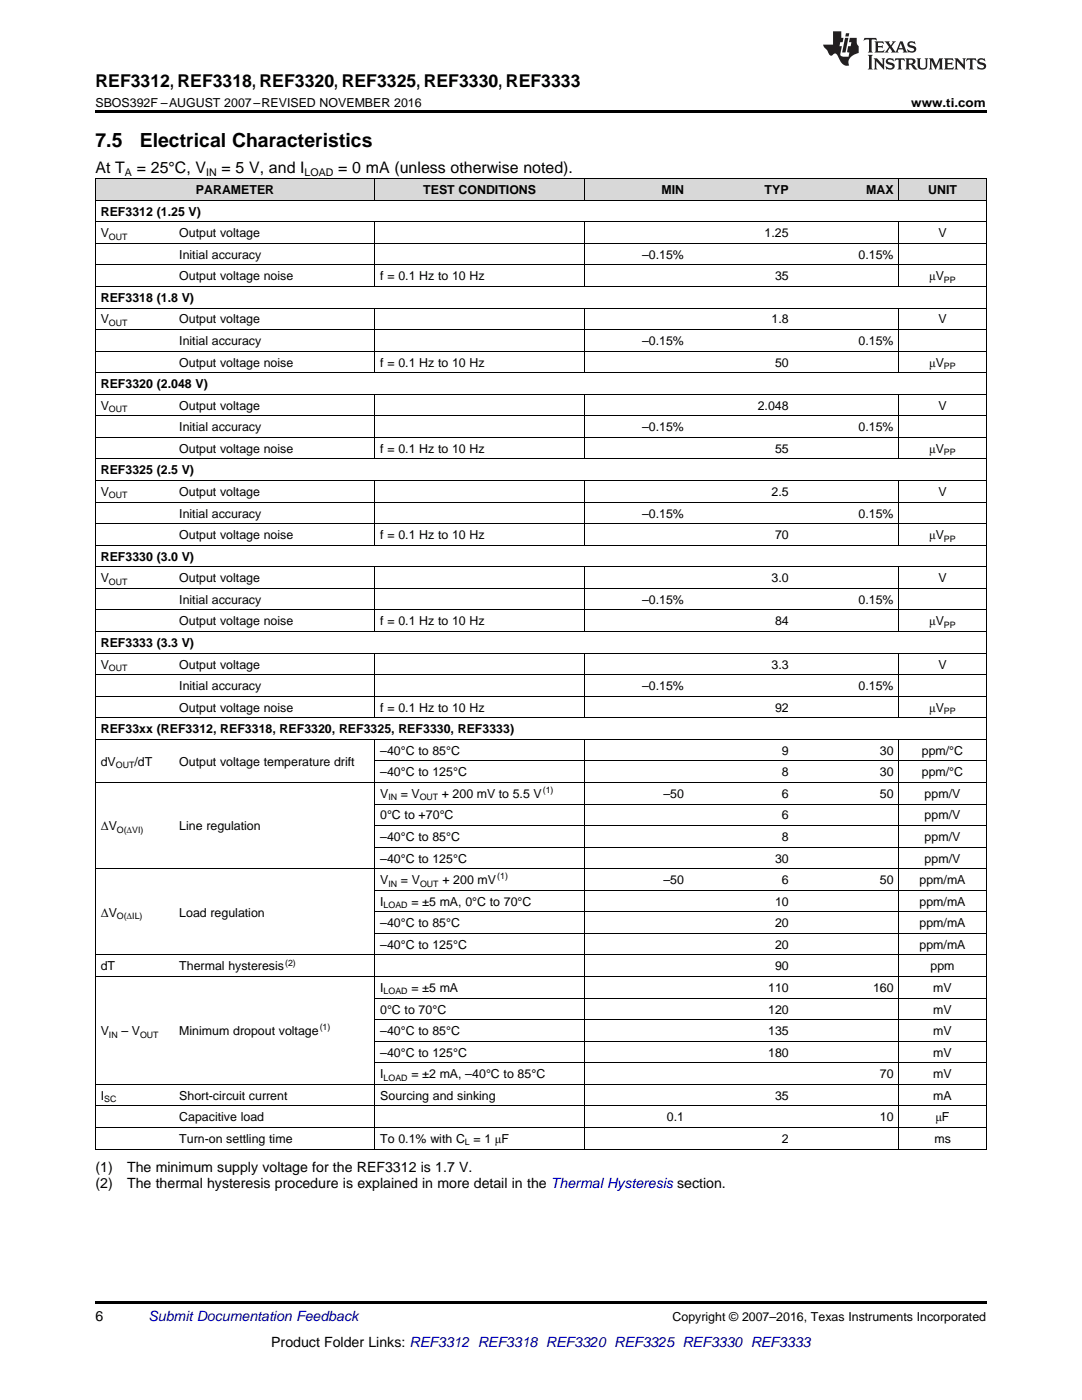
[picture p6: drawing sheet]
<svg xmlns="http://www.w3.org/2000/svg" width="216mm" height="279mm" viewBox="0 0 216 279" stroke-linecap="round" stroke-linejoin="round" font-family="sans-serif">
<defs><g id="words">
<g font-size="3.9">
<text x="19" y="29.3">7.5</text>
<text x="27.9" y="29.3">Electrical Characteristics</text>
</g>
<text font-size="3.5" x="19" y="17.3">REF3312, REF3318, REF3320, REF3325, REF3330, REF3333</text>
<g font-size="3.2">
<text x="19" y="34.4">At T</text>
<text x="27.3" y="34.4">= 25°C, V</text>
<text x="44.2" y="34.4">= 5 V, and I</text>
<text x="67.5" y="34.4">= 0 mA (unless otherwise noted).</text>
</g>
<g font-size="2.8">
<text x="19" y="234">(1)</text>
<text x="25.4" y="234">The minimum supply voltage for the REF3312 is 1.7 V.</text>
<text x="19" y="237.1">(2)</text>
<text x="25.4" y="237.1">The thermal hysteresis procedure is explained in more detail in the Thermal Hysteresis section.</text>
<text x="19" y="263.6">6</text>
<text x="54.1" y="268.9">Product Folder Links: REF3312 REF3318 REF3320 REF3325 REF3330 REF3333</text>
</g>
<text font-size="2.8" fill="#0000c8" x="29.6" y="263.6">Submit Documentation Feedback</text>
<g font-size="2.5">
<text x="19" y="21.4">SBOS392F –AUGUST 2007–REVISED NOVEMBER 2016</text>
<text x="181.8" y="21.4">www.ti.com</text>
<text x="39.1" y="38.7">PARAMETER</text>
<text x="84.5" y="38.7">TEST CONDITIONS</text>
<text x="132" y="38.7">MIN</text>
<text x="152.6" y="38.7">TYP</text>
<text x="172.8" y="38.7">MAX</text>
<text x="185.2" y="38.7">UNIT</text>
<text x="20.1" y="43">REF3312 (1.25 V)</text>
<text x="20.1" y="47.3">V</text>
<text x="35.8" y="47.3">Output voltage</text>
<text x="152.6" y="47.3">1.25</text>
<text x="187.3" y="47.3">V</text>
<text x="35.8" y="51.6">Initial accuracy</text>
<text x="128.1" y="51.6">–0.15%</text>
<text x="171.3" y="51.6">0.15%</text>
<text x="35.8" y="56">Output voltage noise</text>
<text x="75.9" y="56">f = 0.1 Hz to 10 Hz</text>
<text x="154.7" y="56">35</text>
<text x="185.4" y="56">μV</text>
<text x="20.1" y="60.3">REF3318 (1.8 V)</text>
<text x="20.1" y="64.6">V</text>
<text x="35.8" y="64.6">Output voltage</text>
<text x="154" y="64.6">1.8</text>
<text x="187.3" y="64.6">V</text>
<text x="35.8" y="68.9">Initial accuracy</text>
<text x="128.1" y="68.9">–0.15%</text>
<text x="171.3" y="68.9">0.15%</text>
<text x="20.1" y="77.5">REF3320 (2.048 V)</text>
<text x="35.8" y="73.2">Output voltage noise</text>
<text x="75.9" y="73.2">f = 0.1 Hz to 10 Hz</text>
<text x="154.7" y="73.2">50</text>
<text x="185.4" y="73.2">μV</text>
<text x="20.1" y="81.8">V</text>
<text x="35.8" y="81.8">Output voltage</text>
<text x="151.2" y="81.8">2.048</text>
<text x="187.3" y="81.8">V</text>
<text x="35.8" y="86.1">Initial accuracy</text>
<text x="128.1" y="86.1">–0.15%</text>
<text x="171.3" y="86.1">0.15%</text>
<text x="20.1" y="94.7">REF3325 (2.5 V)</text>
<text x="35.8" y="90.4">Output voltage noise</text>
<text x="75.9" y="90.4">f = 0.1 Hz to 10 Hz</text>
<text x="154.7" y="90.4">55</text>
<text x="185.4" y="90.4">μV</text>
<text x="20.1" y="99">V</text>
<text x="35.8" y="99">Output voltage</text>
<text x="154" y="99">2.5</text>
<text x="187.3" y="99">V</text>
<text x="35.8" y="103.3">Initial accuracy</text>
<text x="35.8" y="107.6">Output voltage noise</text>
<text x="75.9" y="107.6">f = 0.1 Hz to 10 Hz</text>
<text x="128.1" y="103.3">–0.15%</text>
<text x="154.7" y="107.6">70</text>
<text x="171.3" y="103.3">0.15%</text>
<text x="185.4" y="107.6">μV</text>
<text x="20.1" y="111.9">REF3330 (3.0 V)</text>
<text x="20.1" y="116.2">V</text>
<text x="35.8" y="116.2">Output voltage</text>
<text x="154" y="116.2">3.0</text>
<text x="187.3" y="116.2">V</text>
<text x="35.8" y="120.5">Initial accuracy</text>
<text x="35.8" y="124.8">Output voltage noise</text>
<text x="75.9" y="124.8">f = 0.1 Hz to 10 Hz</text>
<text x="128.1" y="120.5">–0.15%</text>
<text x="154.7" y="124.8">84</text>
<text x="171.3" y="120.5">0.15%</text>
<text x="185.4" y="124.8">μV</text>
<text x="20.1" y="129.1">REF3333 (3.3 V)</text>
<text x="20.1" y="133.4">V</text>
<text x="35.8" y="133.4">Output voltage</text>
<text x="35.8" y="137.7">Initial accuracy</text>
<text x="128.1" y="137.7">–0.15%</text>
<text x="154" y="133.4">3.3</text>
<text x="171.3" y="137.7">0.15%</text>
<text x="187.3" y="133.4">V</text>
<text x="35.8" y="142">Output voltage noise</text>
<text x="75.9" y="142">f = 0.1 Hz to 10 Hz</text>
<text x="154.7" y="142">92</text>
<text x="185.4" y="142">μV</text>
<text x="20.1" y="146.3">REF33xx (REF3312, REF3318, REF3320, REF3325, REF3330, REF3333)</text>
<text x="20.1" y="152.8">dV</text>
<text x="26.8" y="152.8">/dT</text>
<text x="35.8" y="152.8">Output voltage temperature drift</text>
<text x="75.9" y="150.6">–40°C to 85°C</text>
<text x="75.9" y="154.9">–40°C to 125°C</text>
<text x="156" y="150.6">9</text>
<text x="156" y="154.9">8</text>
<text x="175.6" y="150.6">30</text>
<text x="175.6" y="154.9">30</text>
<text x="183.9" y="150.6">ppm/°C</text>
<text x="183.9" y="154.9">ppm/°C</text>
<text x="75.9" y="159.2">V</text>
<text x="80" y="159.2">= V</text>
<text x="88.2" y="159.2">+ 200 mV to 5.5 V</text>
<text x="132.4" y="159.2">–50</text>
<text x="156" y="159.2">6</text>
<text x="175.6" y="159.2">50</text>
<text x="184.5" y="159.2">ppm/V</text>
<text x="20.1" y="165.7">ΔV</text>
<text x="35.8" y="165.7">Line regulation</text>
<text x="75.9" y="163.5">0°C to +70°C</text>
<text x="75.9" y="167.9">–40°C to 85°C</text>
<text x="156" y="163.5">6</text>
<text x="156" y="167.9">8</text>
<text x="184.5" y="163.5">ppm/V</text>
<text x="184.5" y="167.9">ppm/V</text>
<text x="75.9" y="172.2">–40°C to 125°C</text>
<text x="154.7" y="172.2">30</text>
<text x="184.5" y="172.2">ppm/V</text>
<text x="75.9" y="176.5">V</text>
<text x="80" y="176.5">= V</text>
<text x="88.3" y="176.5">+ 200 mV</text>
<text x="132.4" y="176.5">–50</text>
<text x="156" y="176.5">6</text>
<text x="175.6" y="176.5">50</text>
<text x="183.5" y="176.5">ppm/mA</text>
<text x="20.1" y="182.9">ΔV</text>
<text x="35.8" y="182.9">Load regulation</text>
<text x="75.9" y="180.8">I</text>
<text x="75.9" y="185.1">–40°C to 85°C</text>
<text x="82.1" y="180.8">= ±5 mA, 0°C to 70°C</text>
<text x="154.7" y="180.8">10</text>
<text x="154.7" y="185.1">20</text>
<text x="183.5" y="180.8">ppm/mA</text>
<text x="183.5" y="185.1">ppm/mA</text>
<text x="75.9" y="189.4">–40°C to 125°C</text>
<text x="154.7" y="189.4">20</text>
<text x="183.5" y="189.4">ppm/mA</text>
<text x="20.1" y="193.7">dT</text>
<text x="35.8" y="193.7">Thermal hysteresis</text>
<text x="75.9" y="198">I</text>
<text x="82.1" y="198">= ±5 mA</text>
<text x="153.3" y="198">110</text>
<text x="154.7" y="193.7">90</text>
<text x="174.2" y="198">160</text>
<text x="185.7" y="193.7">ppm</text>
<text x="186.2" y="198">mV</text>
<text x="75.9" y="202.3">0°C to 70°C</text>
<text x="153.3" y="202.3">120</text>
<text x="186.2" y="202.3">mV</text>
<text x="20.1" y="206.6">V</text>
<text x="24.2" y="206.6">– V</text>
<text x="35.8" y="206.6">Minimum dropout voltage</text>
<text x="75.9" y="206.6">–40°C to 85°C</text>
<text x="153.3" y="206.6">135</text>
<text x="186.2" y="206.6">mV</text>
<text x="75.9" y="210.9">–40°C to 125°C</text>
<text x="75.9" y="215.2">I</text>
<text x="82.1" y="215.2">= ±2 mA, –40°C to 85°C</text>
<text x="153.3" y="210.9">180</text>
<text x="175.6" y="215.2">70</text>
<text x="186.2" y="210.9">mV</text>
<text x="186.2" y="215.2">mV</text>
<text x="20.1" y="219.5">I</text>
<text x="35.8" y="219.5">Short-circuit current</text>
<text x="75.9" y="219.5">Sourcing and sinking</text>
<text x="154.7" y="219.5">35</text>
<text x="186.2" y="219.5">mA</text>
<text x="35.8" y="223.8">Capacitive load</text>
<text x="133.1" y="223.8">0.1</text>
<text x="175.6" y="223.8">10</text>
<text x="186.7" y="223.8">μF</text>
<text x="35.8" y="228.1">Turn-on settling time</text>
<text x="75.9" y="228.1">To 0.1% with C = 1 μF</text>
<text x="156" y="228.1">2</text>
<text x="186.4" y="228.1">ms</text>
<text x="134.2" y="263.6">Copyright © 2007–2016, Texas Instruments Incorporated</text>
</g>
<g font-size="2.1">
<text x="24.9" y="35.1">A</text>
<text x="41.1" y="35.1">IN</text>
<text x="60.8" y="35.1">LOAD</text>
</g>
<g font-size="1.8">
<text x="21.7" y="47.8">OUT</text>
<text x="188.3" y="56.4">PP</text>
<text x="21.7" y="65.1">OUT</text>
<text x="188.3" y="73.7">PP</text>
<text x="21.7" y="82.3">OUT</text>
<text x="188.3" y="90.9">PP</text>
<text x="21.7" y="99.5">OUT</text>
<text x="188.3" y="108.1">PP</text>
<text x="21.7" y="116.7">OUT</text>
<text x="188.3" y="125.3">PP</text>
<text x="21.7" y="133.9">OUT</text>
<text x="188.3" y="142.5">PP</text>
<text x="23.1" y="153.3">OUT</text>
<text x="77.5" y="159.7">IN</text>
<text x="83.7" y="159.7">OUT</text>
<text x="108.3" y="158.3">(1)</text>
<text x="23.3" y="166.2">O(ΔVI)</text>
<text x="77.5" y="177">IN</text>
<text x="83.8" y="177">OUT</text>
<text x="99.2" y="175.5">(1)</text>
<text x="23.3" y="183.4">O(ΔIL)</text>
<text x="76.6" y="181.3">LOAD</text>
<text x="56.9" y="192.7">(2)</text>
<text x="76.6" y="198.5">LOAD</text>
<text x="21.7" y="207.1">IN</text>
<text x="27.9" y="207.1">OUT</text>
<text x="63.8" y="205.6">(1)</text>
<text x="76.6" y="215.7">LOAD</text>
<text x="20.8" y="220">SC</text>
<text x="92.8" y="228.6">L</text>
</g>
</g></defs>
<g fill="#d8d8d8">
<path d="M19 35.7h15.7v4.3h-15.7z"/>
<path d="M34.7 35.7h26.2v4.3h-26.2z"/>
<path d="M60.9 35.7h13.9v4.3h-13.9z"/>
<path d="M74.8 35.7h41.9v4.3h-41.9z"/>
<path d="M116.7 35.7h20.8v4.3h-20.8z"/>
<path d="M137.5 35.7h21v4.3h-21z"/>
<path d="M158.5 35.7h20.9v4.3h-20.9z"/>
<path d="M179.4 35.7h17.4v4.3h-17.4z"/>
</g>
<path d="M19 22h177.8v.5h-177.8zM19 259.7h177.8v.5h-177.8z" fill="#000"/>
<g fill="none" stroke="#000" stroke-width=".2">
<path d="M19 40h177.8M19 35.6h177.8M19.1 35.7v193.7M74.8 35.7v4.3M116.6 35.7v4.3M179.3 35.7v4.3M196.8 35.7v193.7M19 57.2h177.8M19 52.9h177.8M19 48.6h177.8M19 44.3h177.8M74.8 44.3v12.9"/>
<path d="M116.6 44.3v12.9M179.3 44.3v12.9M19 78.7h177.8M19 74.4h177.8M19 70.1h177.8M19 65.8h177.8M19 61.5h177.8M74.8 61.5v12.9M74.8 78.7v13M116.6 61.5v12.9M116.6 78.7v13M179.3 61.5v12.9"/>
<path d="M179.3 78.7v13M19 95.9h177.8M19 91.6h177.8M19 87.3h177.8M19 83h177.8M74.8 95.9v13M116.6 95.9v13M179.3 95.9v13M19 117.4h177.8M19 113.1h177.8M19 108.8h177.8M19 104.5h177.8"/>
<path d="M19 100.2h177.8M74.8 113.1v13M116.6 113.1v13M179.3 113.1v13M19 138.9h177.8M19 134.6h177.8M19 130.3h177.8M19 126h177.8M19 121.7h177.8M74.8 130.4v12.9M116.6 130.4v12.9M179.3 130.4v12.9"/>
<path d="M19 156.2h177.8M19 147.5h177.8M19 143.2h177.8M74.8 147.6v81.8M74.8 151.9h122M116.6 147.6v81.8M179.3 147.6v81.8M19 173.4h177.8M74.8 177.7h122M74.8 169.1h122M74.8 164.8h122M74.8 160.5h122"/>
<path d="M19 194.9h177.8M19 190.6h177.8M74.8 199.2h122M74.8 186.3h122M74.8 182h122M19 216.4h177.8M74.8 212.1h122M74.8 207.8h122M74.8 203.5h122M19 229.3h177.8M19 225h177.8M19 220.7h177.8"/>
</g>
<g fill="#231f20">
<path d="M172.5 7.6l-.1 .5 .4-.2h.6v.1v2.1l-.2 .4h.9l-.2-.4v-2.1l.1-.1h.5l.5 .2-.2-.5zM174.5 8.3l.2 .3v1.5l-.2 .4h1.8l.2-.6a1.04 1.04 0 0 1-1.3 .2v-.7h.6l.3 .2v-.6l-.3 .2h-.6v-.6l.8-.1 .4 .3-.2-.5zM176.5 8.3l.9 1.1-.9 1.1h.8l-.2-.2 .4-.7 .5 .7-.2 .2h1.5l-.2-.2 .2-.4h.9l.1 .4-.2 .2h1l-.3-.3-.7-1.9h-.5l-.9 2-.8-1 .9-1h-.8l.1 .3-.4 .5-.3-.6 .1-.2zM179.7 8.6l.4 1h-.7zM181.3 8.4a.63 .63 0 0 0-.2 .7 .63 .63 0 0 0 .6 .4l.6 .2 .1 .2a.75 .75 0 0 1-.7 .4 .75 .75 0 0 1-.6-.5l.1 .7 .1-.1a1.11 1.11 0 0 0 1.5-.6 1.13 1.13 0 0 0-1.2-.8l-.1-.4a1.04 1.04 0 0 1 1.2 .2l-.2-.5-.2 .1-.4-.2zM173.2 10.9l.2 .4v2.2l-.2 .4h1l-.3-.4v-2.2l.3-.4zM174.3 11.6l.3 .4v1.5l-.3 .4h.8l-.2-.4v-1.3l1.5 1.7v-1.9l.2-.4h-.7l.2 .4v.9l-1.1-1.3zM177 11.8a.62 .62 0 0 0-.2 .7 .62 .62 0 0 0 .6 .4l.6 .1 .1 .3a.76 .76 0 0 1-.7 .3 .76 .76 0 0 1-.7-.4l.2 .7 .1-.1a1.11 1.11 0 0 0 1.5-.6 1.13 1.13 0 0 0-1.2-.8l-.1-.4a1.04 1.04 0 0 1 1.2 .2l-.2-.6-.2 .1-.5-.1zM178.7 11.6l-.2 .6a.61 .61 0 0 1 .8-.3v1.6l-.2 .4h.9l-.2-.4v-1.6a.63 .63 0 0 1 .7 .3l-.1-.6zM180.6 11.6l.3 .4v1.5l-.3 .4h1l-.2-.2-.1-.8 .6 .2a.76 .76 0 0 0 1.2 .7l-1-1a.58 .58 0 0 0 .6-.5 .58 .58 0 0 0-.5-.6zM181.4 11.9h.1a.45 .45 0 0 1 .5 .1 .45 .45 0 0 1 .1 .5l-.8 .2zM182.9 11.6l.2 .2a2.17 2.17 0 0 0 .3 1.9 .99 .99 0 0 0 1.6-.6v-1.1l.2-.4h-.7l.2 .2a1.92 1.92 0 0 1-.2 1.8 .6 .6 0 0 1-.9-.5v-1.1l.2-.4zM185.4 11.6l.2 .4v1.5l-.2 .4h.7l-.2-.4v-1.4l.8 1.8 .8-1.8v1.4l-.2 .4h.9l-.2-.4v-1.5l.2-.4h-.8l-.6 1.5-.6-1.5zM188.4 11.6l.2 .4v1.5l-.2 .4h1.8l.1-.6a1.04 1.04 0 0 1-1.2 .1v-.6h.5l.4 .2v-.6l-.4 .2h-.5v-.7h.8l.3 .3-.1-.6zM190.5 11.6l.2 .4v1.5l-.2 .4h.7l-.2-.4v-1.3l1.5 1.7v-1.9l.2-.4h-.7l.2 .4v.9l-1.1-1.3zM192.9 11.6l-.1 .6a.61 .61 0 0 1 .7-.3l.1 1.6-.3 .4h1l-.3-.4 .1-1.6a.63 .63 0 0 1 .7 .3l-.1-.6zM195.2 11.8a.62 .62 0 0 0-.2 .7 .62 .62 0 0 0 .6 .4l.6 .1 .1 .3a.76 .76 0 0 1-.7 .3 .76 .76 0 0 1-.6-.4l.1 .7 .1-.1a1.11 1.11 0 0 0 1.6-.6 1.13 1.13 0 0 0-1.3-.8l-.1-.4a1.04 1.04 0 0 1 1.2 .2l-.1-.6-.2 .1-.5-.1z"/>
<path d="M166.2 6.3v2.6h-1.9v.4l.8 .9a.91 .91 0 0 0 1 .8 .56 .56 0 0 1 .5-.3 .56 .56 0 0 1 .5 .3l.4 .8a1.53 1.53 0 0 0 1.9 1.2 1.54 1.54 0 0 1 1-2.1l.9-.3v-1.4a1.52 1.52 0 0 1-.4-1.6h-1.3l-.2 .8h.5l-.2 .8h-.5l-.1 1v.2l.4 .1-.2 .8a1.93 1.93 0 0 1-1.6-.3l.3-1.8h-.5l.2-.8h.4l.2-.8h-.4v-1.3zM168.6 7.6l-.6 2.9h.7l.6-2.9zM168.8 6.6l-.1 .7h.6l.2-.7z"/>
</g>
<use href="#words"/>
</svg>
